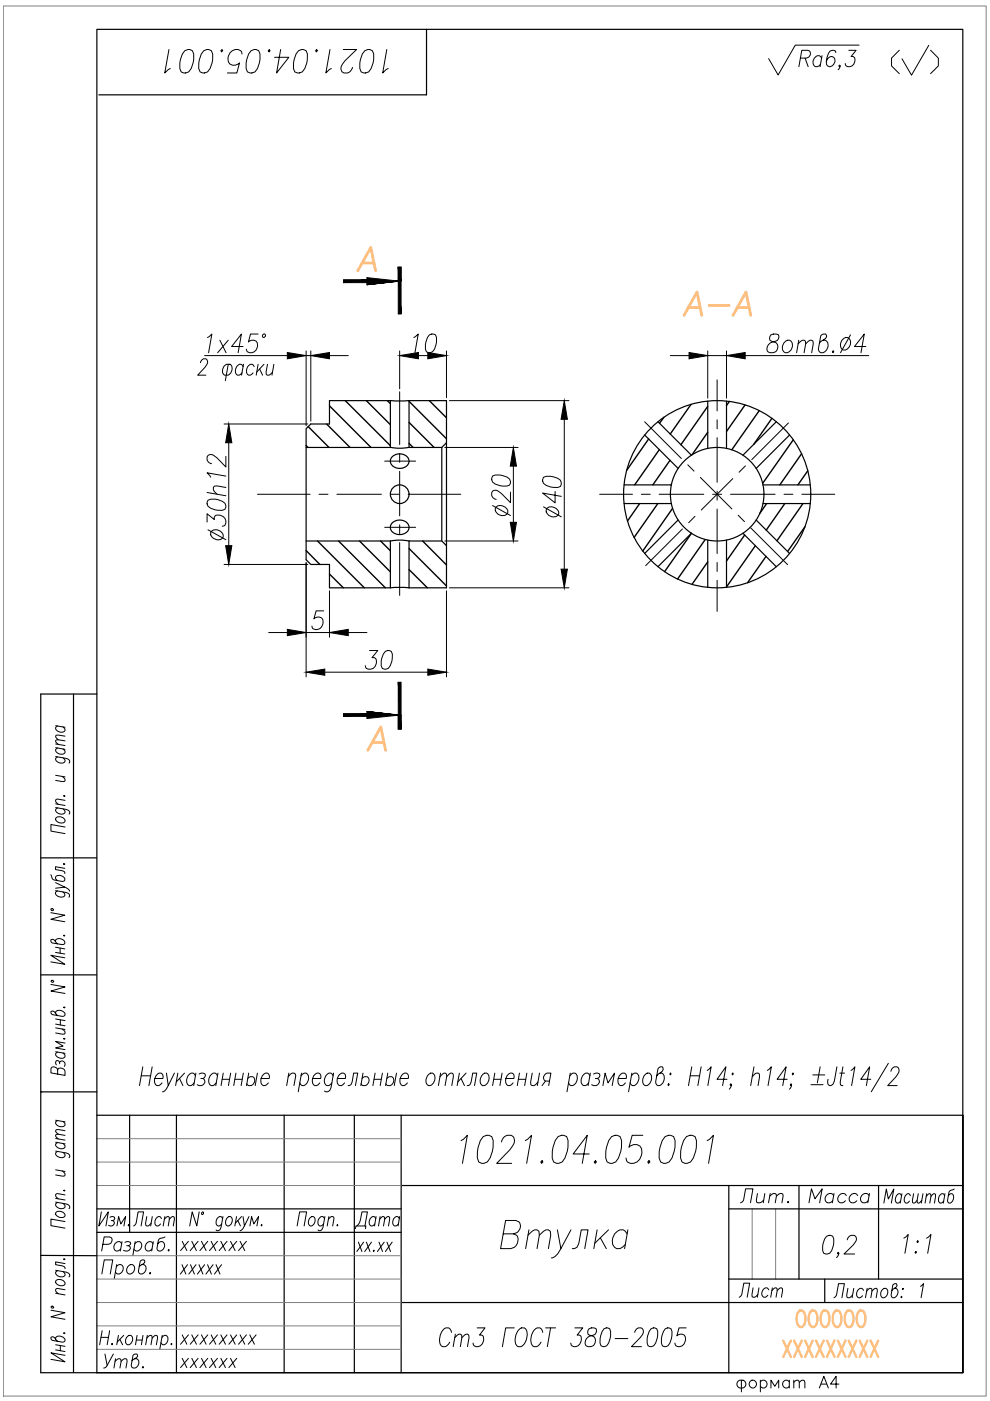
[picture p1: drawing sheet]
<svg xmlns="http://www.w3.org/2000/svg" width="210mm" height="297mm" viewBox="0 0 210 297" stroke-linecap="round" stroke-linejoin="round" font-family="sans-serif">
<defs><g id="words">
<text font-size="12.3" x="104.8" y="267.8">Втулка</text>
<text font-size="10.1" x="96.7" y="248">1021.04.05.001</text>
<g font-size="8.8">
<text x="33.9" y="16.6">1021.04.05.001</text>
<text x="187.7" y="16.9">( )</text>
</g>
<text font-size="8.8" fill="#ffbf7f" x="143.9" y="68.1">A-A</text>
<text font-size="8.4" x="173.2" y="267.8">0,2</text>
<g font-size="7.5">
<text x="168.3" y="15.9">Ra6,3</text>
<text x="92.1" y="286.8">Ст3 ГОСТ 380-2005</text>
</g>
<text font-size="7.1" x="74.1" y="261.8">Дата</text>
<text font-size="7.1" fill="#ffbf7f" x="167.6" y="282.6">OOOOOO</text>
<g font-size="6.6">
<text x="186.3" y="256.5">Масштаб</text>
<text x="20.8" y="291.4">Утв.</text>
<text x="154.9" y="296.3">формат А4</text>
</g>
<g font-size="6.2">
<text x="155.9" y="256.1">Лит.</text>
<text x="170.4" y="256.1">Масса</text>
<text x="27.2" y="261.1">Лист</text>
<text x="155.6" y="276.2">Лист</text>
<text x="175.7" y="276.2">Листов: 1</text>
</g>
<text font-size="5.3" x="74.4" y="266.7">xx.xx</text>
<g font-size="4.9">
<text x="37" y="266.3">xxxxxxx</text>
<text x="37" y="271.3">xxxxx</text>
<text x="37" y="286.1">xxxxxxxx</text>
<text x="37" y="291">xxxxxx</text>
</g>
</g></defs>
<!-- layer: Text -->
<g fill="none" stroke="#000" stroke-width=".21">
<path d="M182.1 9.6h-13.5l-3.6 6.3-2-3.5M42.5 76.9v-.2a.86 .86 0 0 1 1.4-.5 .91 .91 0 0 1-.1 1.2l-1.9 2.1h1.8M47.4 77.7l.6-.5h.8a1.35 1.35 0 0 1 .3 1.6 1.35 1.35 0 0 1-1.5 .7 1.2 1.2 0 0 1-.2-1.8zM48.4 77.2l-.6 3.5M51.5 77.7l-.4-.5a1.34 1.34 0 0 0-1.1 .9 1.34 1.34 0 0 0 .3 1.4h.4l.6-.4M51.6 77.2l-.4 2.3M53.9 77.7l-.4-.5a1.32 1.32 0 0 0-1.2 .9 1.32 1.32 0 0 0 .4 1.4h.4l.6-.4M54.7 77.2l-.4 2.3M55 78.2l.7 1.3M56 77.2l-1.6 1.7M56.7 77.2l-.2 2.2 .6 .1 .7-.6M58.1 77.2l-.4 2.3"/>
<path d="M11.8 158.5l2 .4M11.8 157.7l2 .4M11.8 153.9l2 .3M12.2 158.6l-.4 .3a1.18 1.18 0 0 0 2 .7v-.3l-.4-.5M12.2 153.9l-.4 .4a1.18 1.18 0 0 0 2 .6v-.3l-.4-.5M13.8 157.1l-1.9-.2-.1 .3 .6 .6M13.8 156.1l-1.9-.2-.1 .3 .6 .6M11.8 171.2l2.7 .6a.5 .5 0 0 1 .1 .8M11.8 160.4l2.7 .6a.5 .5 0 0 1 .1 .8M11.8 170.4l2 .4M11.8 164.4l2 .3M11.9 173.3a1.22 1.22 0 0 1 1.9 .9 1.18 1.18 0 0 1-2-.7z"/>
<path d="M12.2 171.3l-.4 .3a1.18 1.18 0 0 0 2 .7v-.3l-.4-.5M12.2 160.5l-.4 .3a1.18 1.18 0 0 0 2 .7v-.3l-.4-.5M13.2 164.6l.6 .6-.2 .5-1.8-.2M13.5 168.7l.3 .1zM13.8 175.3l-3-.5v1.4l3 .5M13.8 169.7l-1.9-.2-.1 .4 .6 .6M10.8 193.5l2.9 .5-2.9 .9 2.9 .5M10.8 185.5a1.33 1.33 0 0 0 .7 1.1l1.7 .3 .4-.1 .1-.2a1.17 1.17 0 0 0-1.9-.7v.3l.4 .5M10.9 192.7h.4v.3h-.4zM11.8 199.6v-.3a1.17 1.17 0 0 1 1.9 .7l-.1 .2-.4 .1-2.1-.4-.3-.3 .1-.4a.84 .84 0 0 1 1 .7l.3 .2M11.8 188.8l2.7 .6a.52 .52 0 0 1 .1 .8M11.8 187.1l1.9 1-1.9 .2"/>
<path d="M12.2 188.9a.5 .5 0 0 0-.4 .3 .5 .5 0 0 0 .1 .5 1.26 1.26 0 0 0 1.8 .2v-.3l-.4-.5M13.5 198.4l.1-.1 .1 .1zM13.5 183.2l.1-.1 .1 .1zM13.7 188.1a1.13 1.13 0 0 1 1 .9M13.7 184.1l-1.9-.3v.6l1.8 .4 .1 .4M10.8 208.7l3 .6-3 .8 3 .5M10.9 207.9h.4v.3h-.4zM11.8 200.8l1.9 .4M11.8 201.9l1.9 .4M11.8 214.9v-.4a1.18 1.18 0 0 1 2 .7l-.6 .3-2.1-.4-.3-.3v-.3l.2-.1a.88 .88 0 0 1 .9 .7l.3 .2M11.8 217.9l2 .4M11.8 216l2 .4"/>
<path d="M11.8 217.1l2 .4M12.7 201v1.1M12.8 216.2v1.1M13.2 218.2l.6 .6-.2 .4-1.8-.2M13.5 213.6h.3l-.2 .1zM13.7 203.1l-2.9-.6 2.9 1.9-2.9-.5M11.8 237.5l2 .3M11.8 223l2 .3M12.2 237.6l-.4 .3a1.18 1.18 0 0 0 2 .6v-.2l-.4-.5M12.2 226.8a.78 .78 0 0 0-.6-.6 .78 .78 0 0 0-.8 .4v.9l3 .5v-.9a.87 .87 0 0 0-.7-.6 .87 .87 0 0 0-.9 .3v.9M12.2 223.1l-.4 .3a1.18 1.18 0 0 0 2 .6v-.3l-.4-.4M12.6 225.2a.61 .61 0 0 1 .7-.3 .61 .61 0 0 1 .5 .5l-.2 .7"/>
<path d="M12.6 225.5l-.1-.5-.6-.1-.1 .3 .1 .6M13.5 220.2l.3 .1h-.2zM13.8 239.7l-1.9-.2-.1 .4 .6 .6M13.8 221.1l-2-.3 1.6 1-1.6 .4 2 .3M29.9 228.1h2M30.3 226.2l-.7 4M32.3 226.2l-.7 4M32.8 228.7h1.7a.74 .74 0 0 0-.1-1 .74 .74 0 0 0-1 0 1.59 1.59 0 0 0-.1 2.5h.4l.7-.6M35.3 227.5l.4 2.7 1.3-2.7M35.7 230.2a1.52 1.52 0 0 1-1.3 1.3M37.7 227.5l-.5 2.7M38.1 228.7l.7 1.5"/>
<path d="M39.1 227.5l-1.7 1.9M41.4 228.1l-.4-.6a1.53 1.53 0 0 0-1.3 2.3l.4 .4h.4l.7-.6M41.5 227.5l-.4 2.7M42.2 227.7l.5-.2 .8 .2v.4l-.2 .4-.3 .2h-.4M43 228.7l.4 .3a.96 .96 0 0 1-.6 1.2h-.6l-.4-.2M46.1 228.1l-.5-.6a1.53 1.53 0 0 0-1.2 2.3l.4 .4h.4l.6-.6M46.2 227.5l-.5 2.7M47.1 228.8h1.6M47.3 227.5l-.4 2.7M48.9 227.5l-.5 2.7M49.8 228.8h1.6M50 227.5l-.4 2.7"/>
<path d="M51.6 227.5l-.5 2.7M52.5 228.7a.85 .85 0 0 1 1.3-.3 .85 .85 0 0 1-.1 1.4l-.4 .4h-.6l-.4-.4M52.7 227.5l-.4 2.7M54.6 227.5l-.5 2.7M55.4 228.7h1.7a.74 .74 0 0 0-.2-1 .74 .74 0 0 0-.9 0 1.59 1.59 0 0 0-.2 2.5h.4l.7-.6M61.1 228.3l.8-.8h.5l.2 .2 .1 .4-.4 2.1M61.2 227.5l-.4 2.7M63.8 228.1l.7-.6h.4a1.53 1.53 0 0 1 .4 1.6 1.53 1.53 0 0 1-1.3 1.1l-.4-.6M63.9 227.5l-.7 4M66.3 228.7h1.7a.73 .73 0 0 0-.2-1 .73 .73 0 0 0-.9 0 1.59 1.59 0 0 0-.2 2.5h.4l.7-.6M70.6 228.1a.74 .74 0 0 0-1.2-.4 1.58 1.58 0 0 0-.1 2.5h.4l.7-.6M70.7 227.5l-.5 3-.2 .6a.76 .76 0 0 1-1.2 .2"/>
<path d="M71.5 228.7h1.7a.73 .73 0 0 0-.1-1 .73 .73 0 0 0-1 0 1.59 1.59 0 0 0-.1 2.5h.4l.7-.6M73.8 230.2l.6-.2 .3-.6 .3-1.9h.8l-.4 2.7M76.8 228.7a.8 .8 0 0 1 1.1-.4 .8 .8 0 0 1 .3 1.1 .98 .98 0 0 1-1.5 .6l-.1-.2M77 227.5l-.5 2.7M79.3 228.8h1.5M79.5 227.5l-.4 2.7M81.1 227.5l-.5 2.7M82 228.7a.86 .86 0 0 1 1.3-.3 .86 .86 0 0 1-.1 1.4l-.5 .4h-.5l-.4-.4M82.2 227.5l-.4 2.7M84.1 227.5l-.5 2.7M84.8 228.7h1.8a.74 .74 0 0 0-.2-1 .74 .74 0 0 0-1 0 1.59 1.59 0 0 0-.1 2.5h.4l.7-.6M91 227.7l.7-.2a1.53 1.53 0 0 1 .4 1.6 1.53 1.53 0 0 1-1.3 1.1 1.56 1.56 0 0 1 .2-2.5z"/>
<path d="M93.3 228.3l.8-.8 .6 .2v.6l-.3 1.9M93.4 227.5l-.5 2.7M94.7 228.3l.9-.8 .5 .2v.6l-.3 1.9M97.4 227.5l-.5 2.7M97.8 228.7l.7 1.5M98.8 227.5l-1.7 1.9M99 230.2l.6-.2 .3-.6 .3-1.9h.9l-.5 2.7M102.5 227.7l.7-.2a1.53 1.53 0 0 1 .4 1.6 1.53 1.53 0 0 1-1.3 1.1 1.59 1.59 0 0 1 .2-2.5zM104.7 228.8h1.5M104.9 227.5l-.5 2.7M106.5 227.5l-.5 2.7M107.3 228.7h1.7a.73 .73 0 0 0-.2-1 .73 .73 0 0 0-.9 0 1.59 1.59 0 0 0-.2 2.5h.4l.7-.6"/>
<path d="M109.9 228.8h1.6M110.1 227.5l-.4 2.7M111.7 227.5l-.5 2.7M112.8 227.5l-.3 1.9 .1 .6 .2 .2h.4l.9-.8M114.4 227.5l-.5 2.7M115.7 229.2l-.8 1M116.5 229.2h-.8a.92 .92 0 0 1-.5-.9 .92 .92 0 0 1 .8-.8h.8l-.5 2.7M120.8 228.1l.7-.6h.4a1.53 1.53 0 0 1 .4 1.6 1.53 1.53 0 0 1-1.3 1.1l-.4-.6M120.9 227.5l-.7 4M125.1 228.1l-.5-.6a1.53 1.53 0 0 0-1.2 2.3l.3 .4h.4l.7-.6M125.2 227.5l-.5 2.7M125.8 227.7l.5-.2 .8 .2 .1 .4-.2 .4-.8 .2"/>
<path d="M126.7 228.7l.3 .3a.96 .96 0 0 1-.6 1.2h-.6l-.4-.2M127.8 230.2l.5-2.7 .6 2.1 1.4-2.1-.5 2.7M131.1 228.7h1.7a.73 .73 0 0 0-.2-1 .73 .73 0 0 0-.9 0 1.59 1.59 0 0 0-.2 2.5h.4l.7-.6M133.9 228.1l.6-.6h.5a1.54 1.54 0 0 1 .4 1.6 1.54 1.54 0 0 1-1.3 1.1l-.5-.6M134 227.5l-.7 4M136.9 227.7l.8-.2a1.53 1.53 0 0 1 .4 1.6 1.53 1.53 0 0 1-1.3 1.1 1.59 1.59 0 0 1 .1-2.5zM139.9 227.5h.4a1.53 1.53 0 0 1 .5 1.6 1.53 1.53 0 0 1-1.3 1.1l-.3-.2-.2-.6 .5-2.8 .5-.4h.4l.2 .2a1.19 1.19 0 0 1-1 1.3l-.4 .4M141.8 229.8l.1 .2-.2 .2-.1-.2zM142.2 227.5l.1 .2-.2 .2-.1-.2zM146.3 228.1h2M146.7 226.2l-.7 4M148.7 226.2l-.7 4"/>
<path d="M150 226.9l.8-.7-.7 4M154.1 228.8h-2.1l1.9-2.6-.7 4M155.1 230l-.2 .2-.1-.2 .2-.2a.97 .97 0 0 1-.4 1.1M155.4 227.5l.1 .2-.2 .2-.1-.2zM159.5 228.3l.8-.8h.5l.2 .2-.3 2.5M159.9 226.2l-.7 4M162.7 226.9l.8-.7-.7 4M166.9 228.8h-2.1l1.9-2.6-.7 4M167.8 230l-.1 .2-.1-.2 .1-.2a.97 .97 0 0 1-.3 1.1M168.1 227.5l.1 .2-.1 .2-.1-.2zM171.9 230h2.6M172.3 227.9h2.6"/>
<path d="M173.9 226.2l-.6 3.4M177.4 226.2l-.5 3-.4 .8-.3 .2-.6-.2v-1.2M178.1 227.5h1M178.7 226.2l-.6 3.2 .1 .6 .5 .2M180.4 226.9l.9-.7-.7 4M184.6 228.8h-2.1l1.9-2.6-.7 4M188.3 225.4l-3.6 6.1M188.9 227.1a.93 .93 0 0 1 .6-.8 .93 .93 0 0 1 1 .3 1.64 1.64 0 0 1-.5 1.7l-1.8 1.9h2M11.8 254.9l2.7 .5a.5 .5 0 0 1 .1 .9M11.8 244.1l2.7 .5a.5 .5 0 0 1 .1 .8M11.8 254.1l2 .3M11.8 248l2 .4"/>
<path d="M11.8 242.2l2 .3M11.8 241.4l2 .3M11.9 257a1.22 1.22 0 0 1 1.9 .8 1.18 1.18 0 0 1-2-.6zM12.2 255l-.4 .3a1.18 1.18 0 0 0 2 .6v-.3l-.4-.5M12.2 244.1l-.4 .4a1.18 1.18 0 0 0 2 .6v-.3l-.4-.5M12.2 242.3l-.4 .3a1.18 1.18 0 0 0 2 .6v-.3l-.4-.5M13.2 248.3l.6 .6-.2 .4-1.8-.2M13.5 252.4h.3l-.2 .1zM13.8 259l-3-.5v1.4l3 .5M13.8 253.3l-1.9-.2-.1 .5 .6 .6M13.8 240.7l-1.9-.2-.1 .4 .6 .6M21.5 256.9l-.5 3 2-3-.5 3"/>
<path d="M23.3 258.1l.4-.2 .6 .2-.1 .6-.6 .1M23.9 258.8l.3 .3a.73 .73 0 0 1-.3 .8 .73 .73 0 0 1-.9-.1M24.8 259.9l.4-2 .4 1.6 1-1.6-.3 2M42.2 256.9l-.5 3-.9-3-.6 3M42.8 257h.3l.1 .2-.3 .3-.1-.1zM47.2 258.4l-.4-.5a1.15 1.15 0 0 0-.9 .8 1.15 1.15 0 0 0 .3 1.2h.3l.5-.4M47.3 257.9l-.6 2.7a.56 .56 0 0 1-.9 .2M48.3 258.1l.6-.2a1.16 1.16 0 0 1 .3 1.2 1.16 1.16 0 0 1-1 .8 1.2 1.2 0 0 1 .1-1.8zM50.2 257.9l-.4 2M50.4 258.8l.6 1.1M51.2 257.9l-1.3 1.5M51.5 257.9l.3 2 1-2"/>
<path d="M51.8 259.9a1.23 1.23 0 0 1-.9 1M53 259.9l.3-2 .5 1.6 1-1.6-.3 2M55.4 259.8l.1-.1 .1 .1-.2 .1zM63 259.9l.5-3h1.5l-.5 3M65.6 258.4l.5-.5h.3a1.14 1.14 0 0 1 .3 1.3 1.14 1.14 0 0 1-.9 .7 1.06 1.06 0 0 1-.2-1.5zM68.8 258.4l-.4-.5a1.15 1.15 0 0 0-.9 .8 1.15 1.15 0 0 0 .3 1.2h.3l.5-.4M68.9 257.9l-.6 2.7a.53 .53 0 0 1-.9 .2M69.6 258.5l.7-.6 .5 .2-.3 1.8M69.7 257.9l-.3 2M71.4 259.8l.2-.1v.1l-.1 .1zM10.8 277.8l3 .5-3 .9 3 .5M10.9 277h.4v.3h-.4z"/>
<path d="M11.8 269.3l2.7 .6 .3 .4-.2 .4M11.8 274.2l2 .4M11.9 271.4a1.22 1.22 0 0 1 1.9 .9 1.18 1.18 0 0 1-2-.7zM12.2 269.4l-.4 .3a1.18 1.18 0 0 0 2 .7v-.3l-.4-.5M13.5 267h.3l-.2 .1zM13.8 273.5l-1.9-.3-.1 .5 .6 .6M13.8 267.9l-2-.4v.6l1.8 .5 .2 .4M21.6 270.1l.5-3h1.8l-.5 3M21.8 263.8h1.2a.81 .81 0 0 0 .7-.7 .81 .81 0 0 0-.5-.8h-1.1l-.5 2.9M24.7 268.5a.8 .8 0 0 1 1-.3 .8 .8 0 0 1 .4 1.1 .86 .86 0 0 1-.7 .8 .86 .86 0 0 1-.9-.4M24.8 268.1l-.6 3M25.8 263.7a.86 .86 0 0 0-1-.4 .86 .86 0 0 0-.6 .8 .79 .79 0 0 0 .3 1.1 .79 .79 0 0 0 1.1-.4"/>
<path d="M25.9 263.2l-.4 2M26.5 263.4a.77 .77 0 0 1 1.2 .3l-.5 .4h-.3M27.1 268.5a.79 .79 0 0 1 1.1-.3 .79 .79 0 0 1 .3 1.1 .83 .83 0 0 1-.8 .8 .83 .83 0 0 1-.9-.8zM27.2 264.1l.4 .3a.69 .69 0 0 1-.5 .8l-.9-.1M28.6 263.7a.78 .78 0 0 1 .7-.5 .78 .78 0 0 1 .7 .5 1.08 1.08 0 0 1-.2 1.2 1.08 1.08 0 0 1-1.2 .2l-.2-.3M28.7 263.2l-.5 3M30.1 268.1a.88 .88 0 0 1 .9 .6 .88 .88 0 0 1-.3 1 .77 .77 0 0 1-1.3 .1l-.1-.3 .4-2.1 .4-.3h.4l.2 .4-.2 .3-1 .7M31.7 270l.1-.2 .1 .2-.1 .1zM32.4 263.7a.86 .86 0 0 0-.9-.4 .86 .86 0 0 0-.7 .8 .78 .78 0 0 0 .4 1.1 .78 .78 0 0 0 1-.4M32.5 263.2l-.3 2M35 262.3l-1 .3-.4 .4-.3 2a1 1 0 0 0 1.4-.1 1 1 0 0 0 0-1.4v-.1a.82 .82 0 0 0-1.2 .3M191.6 262.5l1-.8-.7 4"/>
<path d="M194 265.5l.2-.2 .1 .2-.2 .2zM194.6 263.1l.1 .2-.2 .2-.1-.2zM196.5 262.5l.9-.8-.7 4M11.8 283.9v-.3a1.18 1.18 0 0 1 2 .7l-.6 .3-2.1-.4-.3-.4v-.3h.2a.88 .88 0 0 1 .9 .6l.3 .3M11.8 285.1l2 .4M11.8 286.2l2 .4M12.8 285.3v1.1M13.5 282.6l.3 .1-.2 .1zM13.8 287.4l-3-.6 3 1.9-3-.5M21.4 283.5h1.6M21.7 282.1l-.6 3M23.2 282.1l-.5 3"/>
<path d="M25.1 283.1l-.3 2M26.2 283.1l-1.3 1.4M26.8 283.5a.69 .69 0 0 1 1.1-.2 1.19 1.19 0 0 1-.9 1.8 .99 .99 0 0 1-.2-1.6zM29.1 283.1l-.4 2M30.3 283.1l-.3 2M31.1 283.7l.7-.6 .4 .2-.2 1.8M31.2 283.1l-.3 2M32.3 283.7l.6-.6 .5 .2-.2 1.8M34.3 283.5l.6-.4h.3a1.13 1.13 0 0 1 .3 1.3 1.13 1.13 0 0 1-1 .7l-.4-.4M34.4 283.1l-.5 3"/>
</g>
<!-- layer: 0 -->
<g fill="none" stroke="#000" stroke-width=".25">
<path d="M20.5 6.2h183.6v284.8h-183.6zM90.4 6.2v13.9h-69.4M64.9 94.9h17.9v-10h-12.9v5h-4l-1 1v27.8l1 1h4v4.9h12.9v-9.9h-17.9M82.8 84.9h3.9M82.8 94.8l1.7 .2 2.2-.2M83.1 96.9a2.18 2.18 0 0 1 3.6 .7 2.05 2.05 0 0 1-3.4 1.2l-.5-.7v-.6zM93.7 94.9h-7v-10h8v39.7h-8M94.7 93.9l-1 1v19.8l1 1M136.7 92.2l7.1 7.1M139.5 89.4l7.1 7.1M150.1 85v10.1M154 85v10.1"/>
<path d="M164.6 89.4l-7.1 7.1M167.4 92.2l-7.1 7.1M82.8 114.7l2.2-.2 1.7 .2M83.1 111a2.18 2.18 0 0 1 3.6 .7 2.05 2.05 0 0 1-3.4 1.2l-.5-.8v-.6zM86.7 114.7v9.9M86.7 114.7h7M132.3 106.8h10M132.3 102.8h10M143.8 110.3l-7.1 7M146.6 113.1l-7.1 7.1M150.1 114.5v10M154 114.5v10"/>
<path d="M157.5 113.1l7.1 7.1M160.3 110.3l7.1 7M161.8 106.8h10M161.8 102.8h10M82.8 124.6h3.9M15.6 147.2v143.8M20.5 147.2h-11.9v143.8h195.5M8.6 181.9h11.9M8.6 206.7h11.9M8.6 231.5h.1M8.6 231.5h11.9M20.5 236.5h183.6"/>
<path d="M27.5 236.5v24.8M37.4 236.5v54.5M60.2 236.5v54.5M75.1 236.5v54.5M85.1 236.5v54.5M20.5 256.3h64.6M85.1 251.4h119M154.5 251.4v39.6M154.5 256.3h49.6M169.4 251.4v19.8M186.3 251.4v19.8M8.6 266.2h11.9"/>
<path d="M20.5 261.3h64.6M85.1 276.2h119M154.5 271.2h49.6M204.1 291v-54.5v54.5"/>
<circle cx="84.7" cy="104.8" r="1.98"/>
<circle cx="152.1" cy="104.8" r="19.8"/>
<circle cx="152.1" cy="104.8" r="9.9"/>
</g>
<!-- layer: Slim -->
<path d="M.7 1.3h208.4v294.7h-208.4zM20.5 246.4h64.6M20.5 241.4h64.6M20.5 251.4h64.6M159.5 256.3v14.9M164.5 256.3v14.9M20.5 271.2h64.6M20.5 266.2h64.6M20.5 276.2h64.6M20.5 286.1h64.6M20.5 281.1h64.6" fill="none" stroke="#808080" stroke-width=".21"/>
<!-- layer: Wide -->
<g fill="none" stroke="#ffbf7f" stroke-width=".51">
<path d="M166.1 284.2l1.6 3.5M167.7 284.2l-1.6 3.5M168.4 284.2l1.6 3.5M170 284.2l-1.6 3.5M170.7 284.2l1.6 3.5M172.3 284.2l-1.6 3.5M173 284.2l1.6 3.5M174.6 284.2l-1.6 3.5M175.3 284.2l1.6 3.5M176.9 284.2l-1.6 3.5M177.6 284.2l1.7 3.5M179.3 284.2l-1.7 3.5"/>
<path d="M179.9 284.2l1.7 3.5M181.6 284.2l-1.7 3.5M182.3 284.2l1.6 3.5M183.9 284.2l-1.6 3.5M184.6 284.2l1.6 3.5M186.2 284.2l-1.6 3.5"/>
</g>
<!-- layer: Ax -->
<g fill="none" stroke="#000" stroke-width=".21">
<path d="M81.6 97.8h6.5M84.7 83.1v11.2M84.7 96.1v1.9M84.7 99.9v9.5M136.7 89.4l7.8 7.8M145.8 98.6l1.4 1.3M152 80.5v6.6M152 89v1.9M152 92.8v9.5M158 98.8l-1.3 1.3M167.2 89.7l-7.8 7.8M54.6 104.8h11.2"/>
<path d="M67.6 104.8h1.9M71.4 104.8h9.5M81.6 111.8h6.5M82.8 104.8h1.9M84.7 111.3v1.9M84.7 115v11.2M86.5 104.8h11.2M127.1 104.8h7M136 104.8h1.9M139.7 104.8h9.5M144.7 112.2l-7.8 7.7M147.3 109.5l-1.3 1.3"/>
<path d="M148.5 101.2l6.7 6.7M151.1 104.8h1.9M152 104.1v1.9M152 107.9v9.5M152 119.3v1.9M154.9 104.8h9.4M155.4 101.5l-6.7 6.6M156.5 109.2l1.3 1.4M159.2 111.9l7.8 7.8M166.2 104.8h1.9M170 104.8h7M152 123v6.6"/>
</g>
<!-- layer: Hatch -->
<g fill="none" stroke="#000" stroke-width=".3">
<path d="M64.9 94.5l.4 .4M65.3 90.4l4.5 4.5M69.2 89.9l5 5M69.9 86l8.8 8.9M73.2 84.9l9.6 9.6M77.7 84.9l5.1 5.1M82.1 84.9l.7 .7M86.7 94l.9 .9M86.7 89.6l5.3 5.3M86.7 85.1l8 7.9M91 84.9l3.7 3.7M137.5 93.1l-4.7 6.7"/>
<path d="M139.8 95.3l-5.2 7.5M140.8 88.5l-1 1.3M142.1 97.6l-3.7 5.2M146.5 85.7l-4.4 6.3M150.1 86.1l-5.7 8.2M150.1 91.7l-3.4 4.7M154.7 85.1l-.7 .9M158 85.9l-4 5.6M161 87.1l-5.8 8.3M163.7 88.7l-3.9 5.5M168.2 93.2l-6.5 9.3M170 96.2l-4.7 6.6"/>
<path d="M171.3 99.8l-2.1 3M64.9 116.7l2.9 3M67.3 114.7l9.9 9.9M71.8 114.7l9.9 9.9M76.2 114.7l6.6 6.5M80.7 114.7l2.1 2.1M86.7 116.3l8 7.9M89.6 114.7l5.1 5.1M135.6 106.8l-2.6 3.7M139.5 106.8l-5.1 7.2M142.4 102.7l-.2 .1M142.6 107.8l-6.3 9"/>
<path d="M146.6 113.1l-5.7 8.1M149.5 114.4l-5.8 8.4M150.1 119.1l-3.4 4.8M157.9 113.4l-3.9 5.5M160.2 115.7l-6.2 8.7M162.4 118l-3.9 5.5M162.5 106.8l-1.4 2M166.4 106.8l-3.9 5.6M170.3 106.8l-5.6 7.9M170.7 111.7l-3.7 5.2M69.9 121.7l2.9 2.9M86.7 120.8l3.9 3.8"/>
</g>
<!-- layer: Dim -->
<g fill="none" stroke="#000" stroke-width=".21">
<path d="M43.4 75.4h17.5M44 71.6l.9-.8-.7 4M46.6 72.1l1.3 2.7M48.4 72.1l-2.2 2.7M51.5 73.5h-2.4l2.1-2.7-.7 4M54.7 70.8h-1.6l-.4 1.7a1.1 1.1 0 0 1 1.4-.3 1.1 1.1 0 0 1 .5 1.4 1.3 1.3 0 0 1-.9 1.1 1.3 1.3 0 0 1-1.4-.3l-.1-.4M64.9 74.4v15.9M64.9 75.4h1M65.9 74.4v14.9M69.9 75.4h3.9M84.7 74.4v8M87.7 71.6l1-.8-.7 4"/>
<path d="M88.7 75.4h2M91 71l.6-.2 .7 .2a3.6 3.6 0 0 1-.6 3.6l-.5 .2-.8-.2a3.7 3.7 0 0 1 .6-3.6zM94.7 74.4v9.9M142.1 75.4h4M150.1 75.4h3.9M150.1 74.4v10M154 74.4v10M158 75.4h26.2M163.5 71a.82 .82 0 0 0 0 1.3 1.23 1.23 0 0 1 1.3 1.7 1.3 1.3 0 0 1-2.1 .4 1.7 1.7 0 0 1 1.8-2.1 .98 .98 0 0 0 .6-1.3l-.5-.2zM166.2 72.7a.95 .95 0 0 1 .9-.6 .95 .95 0 0 1 .9 .6 1.55 1.55 0 0 1-1.5 2.1 1.29 1.29 0 0 1-.3-2.1zM169.2 72.9l1-.8 .6 .2v.6l-.3 1.9M169.4 72.1l-.5 2.7"/>
<path d="M170.8 72.9l1-.8 .6 .2v.6l-.3 1.9M174.5 72.1h.5a1.47 1.47 0 0 1 .5 1.7 1.47 1.47 0 0 1-1.5 1l-.3-.2-.2-.6 .5-2.8a.79 .79 0 0 1 1.2-.2 1.17 1.17 0 0 1-1.1 1.3l-.4 .4M176.7 74.4l.1 .2-.2 .2-.1-.2zM178.5 72.1a.97 .97 0 0 1 .9-.5 .97 .97 0 0 1 .9 .5 1.57 1.57 0 0 1-1.5 2.1 1.32 1.32 0 0 1-.3-2.1zM180.3 71l-2.1 3.8M183.6 73.5h-2.4l2-2.7-.7 4M47.5 89.9h17.8M47.9 96.8v2.2l-1.9-1.9a1.4 1.4 0 0 0-1.9-.5l-.2 .3a1.18 1.18 0 0 0 1 1.4M48.5 93.9v21.8M94.3 94.9h15.5M95.3 84.9h25.3M108.8 98.8v11.9"/>
<path d="M119.6 88.9v31.8M43.9 110.7v-1.8l1.5 1.3v-.5l.2-.3a1.5 1.5 0 0 1 1.8 .2 1.5 1.5 0 0 1 .3 1.8l-.6 .2M43.9 104.4l4 .7M44.1 106.1a3.5 3.5 0 0 1 3.6 .6l.2 .5-.2 .8a3.7 3.7 0 0 1-3.6-.7l-.2-.5zM44.1 112.3l3.8 2.1M44.9 112.6a1.53 1.53 0 0 1 1.6-.1 1.53 1.53 0 0 1 .8 1.4 1.48 1.48 0 0 1-1.7 .4 1.48 1.48 0 0 1-.9-1.4zM47.5 119.7h17.8M47.9 103.4l-1.9-.4-.6 .1-.2 .3v.4l.8 1M47.9 100.9l-4-.7 .8 1M64.9 119.3v24.2M94.3 114.7h15.5M104.4 100.9a3.7 3.7 0 0 1 3.6 .7l.2 .5-.2 .7a3.6 3.6 0 0 1-3.6-.6l-.1-.5z"/>
<path d="M104.4 107.2l3.8 2.1M105.2 107.5a1.55 1.55 0 0 1 2.5 1.2 1.48 1.48 0 0 1-1.7 .5 1.48 1.48 0 0 1-1-1.4zM108.2 104.3v2.3l-1.9-2a1.4 1.4 0 0 0-1.9-.5l-.1 .3a1.15 1.15 0 0 0 .9 1.5M115.2 101.2a3.7 3.7 0 0 1 3.6 .6l.2 .6-.2 .7a3.6 3.6 0 0 1-3.6-.6l-.2-.5zM115.2 107.5l3.8 2.1M116 107.8a1.55 1.55 0 0 1 2.5 1.2 1.48 1.48 0 0 1-1.7 .5 1.48 1.48 0 0 1-1-1.4zM117.7 104.2v2.4l-2.7-2.1 4 .7M57 134.1h3.9M64.9 134.1h5M68.6 129.5h-1.6l-.4 1.7a1.11 1.11 0 0 1 1.4-.3 1.11 1.11 0 0 1 .4 1.5 1.32 1.32 0 0 1-2.2 .7l-.1-.4M69.9 125.3v9.8M73.8 134.1h4"/>
<path d="M78.3 137.9h1.8l-1.2 1.5h.5l.2 .2a1.44 1.44 0 0 1-.2 1.9 1.44 1.44 0 0 1-1.9 0v-.4M81.7 138.1l.5-.2 .8 .2a3.7 3.7 0 0 1-.7 3.6l-.5 .2-.7-.2a3.5 3.5 0 0 1 .6-3.6zM94.7 125.3v18.2M95.3 124.6h25.3M68.9 142.5h21.8"/>
<circle cx="55.9" cy="71.2" r=".35"/>
</g>
<g fill="#000" stroke="#000" stroke-width=".21">
<path d="M60.9 74.7l4 .7-4 .7zM65.9 75.4l4-.7v1.4zM84.7 75.4l4-.7v1.4zM90.7 74.7l4 .7-4 .7zM146.1 74.7l4 .7-4 .7zM154 75.4l4-.7v1.4zM48.5 89.9l.7 4h-1.4zM108.8 94.9l.7 3.9h-1.3zM119.6 84.9l.7 4h-1.3zM47.8 115.7h1.4l-.7 4zM108.2 110.7h1.3l-.7 4zM60.9 133.4l4 .7-4 .7z"/>
<path d="M69.9 134.1l3.9-.7v1.4zM119 120.7h1.3l-.7 3.9zM64.9 142.5l4-.6v1.3zM90.7 141.9l4 .6-4 .7z"/>
</g>
<!-- layer: Wide -->
<path d="M75.8 57.4l2.8-4.9 1 4.9M76.8 55.8h2.4M78 159.1l2.7-5 1.1 5M79 157.4h2.4" fill="none" stroke="#ffbf7f" stroke-width=".59"/>
<!-- layer: 0 -->
<g fill="#000" stroke="#000" stroke-width=".21">
<path d="M72.8 59.3v.6l5-.6zM72.8 59.9l5-.6v.6z"/>
<path d="M84.4 56.6v3h.6zM84.4 56.6h.6v3z"/>
<path d="M77.8 60.4l7.2-.8zM77.8 58.9v1.5l6.6-.8z"/>
<path d="M84.4 56.6l.6 10v-10zM84.4 56.6l.6 10h-.6z"/>
<path d="M72.8 151.3v.6l5-.6zM72.8 151.9l5-.6v.6z"/>
<path d="M77.8 150.9v1.4l6.6-.7zM77.8 150.9l7.2 .7z"/>
<path d="M84.4 144.7v9.9h.6zM84.4 144.7h.6v9.9z"/>
<path d="M84.4 151.6l.6 3v-3zM84.4 151.6l.6 3h-.6z"/>
</g>
<use href="#words"/>
</svg>
